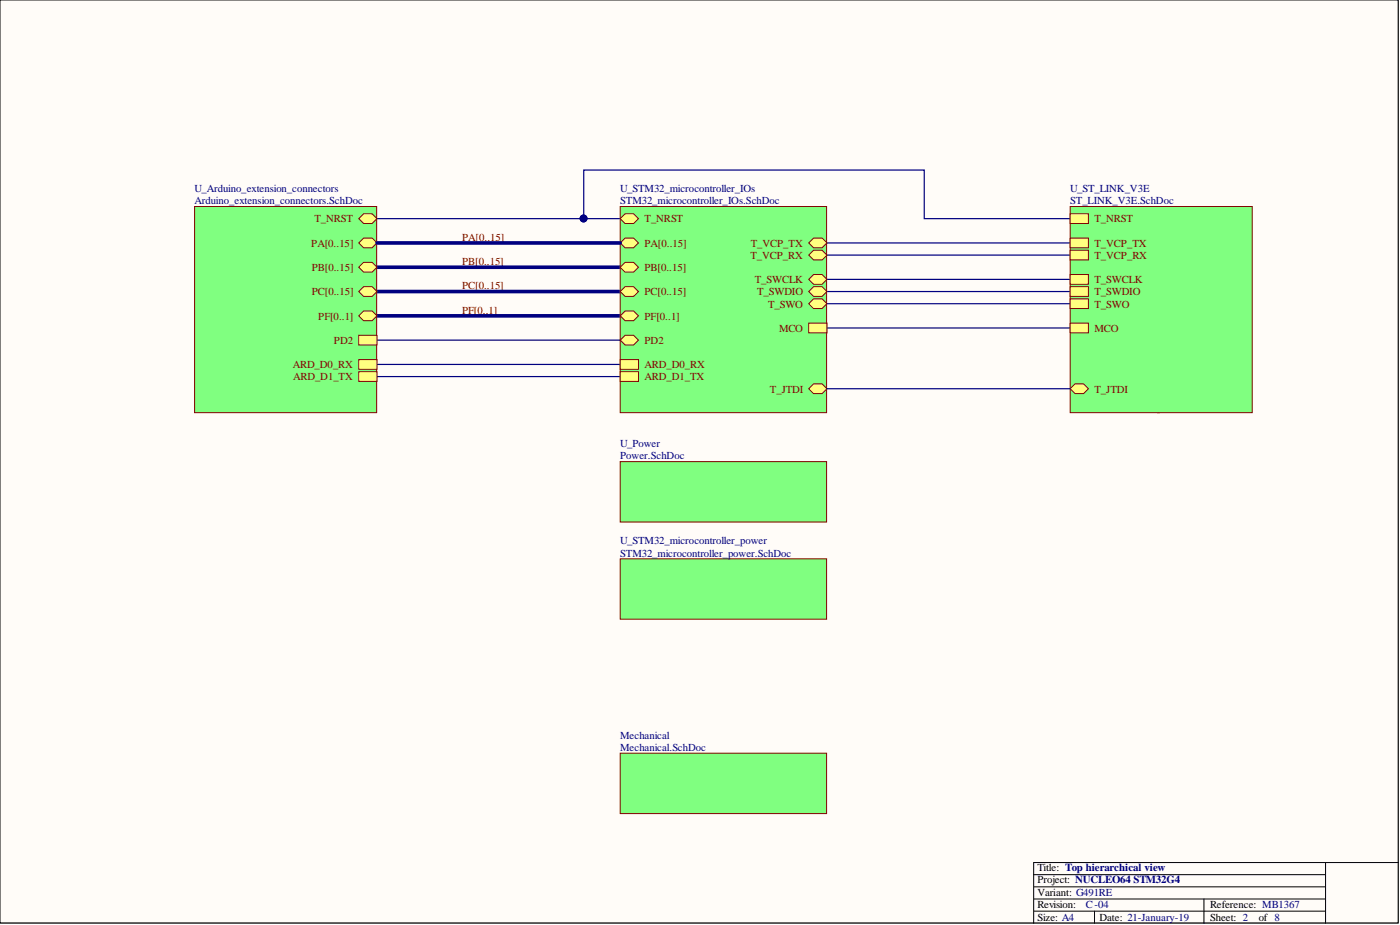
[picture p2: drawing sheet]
<svg xmlns="http://www.w3.org/2000/svg" width="292mm" height="193mm" viewBox="0 0 292 193" stroke-linecap="round" stroke-linejoin="round" font-family="sans-serif">
<defs><g id="words">
<g font-size="2.2" fill="#000080">
<text x="40.6" y="40.1">U_Arduino_extension_connectors</text>
<text x="129.4" y="40.1">U_STM32_microcontroller_IOs</text>
<text x="223.3" y="40.1">U_ST_LINK_V3E</text>
<text x="40.6" y="42.6">Arduino_extension_connectors.SchDoc</text>
<text x="129.4" y="42.6">STM32_microcontroller_IOs.SchDoc</text>
<text x="223.3" y="42.6">ST_LINK_V3E.SchDoc</text>
<text x="129.4" y="93.3">U_Power</text>
<text x="129.4" y="95.8">Power.SchDoc</text>
<text x="129.4" y="113.6">U_STM32_microcontroller_power</text>
<text x="129.4" y="116.1">STM32_microcontroller_power.SchDoc</text>
<text x="129.4" y="154.1">Mechanical</text>
<text x="129.4" y="156.7">Mechanical.SchDoc</text>
<text x="226.6" y="189.4">C-04</text>
</g>
<g font-size="2.2" fill="#800000">
<text x="65.6" y="46.4">T_NRST</text>
<text x="134.5" y="46.4">T_NRST</text>
<text x="228.4" y="46.4">T_NRST</text>
<text x="65" y="51.5">PA[0..15]</text>
<text x="96.4" y="50.2">PA[0..15]</text>
<text x="134.5" y="51.5">PA[0..15]</text>
<text x="156.6" y="51.5">T_VCP_TX</text>
<text x="228.4" y="51.5">T_VCP_TX</text>
<text x="65.1" y="56.5">PB[0..15]</text>
<text x="96.4" y="55.3">PB[0..15]</text>
<text x="134.5" y="56.5">PB[0..15]</text>
<text x="156.6" y="54">T_VCP_RX</text>
<text x="157.5" y="59.1">T_SWCLK</text>
<text x="228.4" y="59.1">T_SWCLK</text>
<text x="228.4" y="54">T_VCP_RX</text>
<text x="65.1" y="61.6">PC[0..15]</text>
<text x="96.4" y="60.3">PC[0..15]</text>
<text x="96.4" y="65.4">PF[0..1]</text>
<text x="134.5" y="61.6">PC[0..15]</text>
<text x="158" y="61.6">T_SWDIO</text>
<text x="160.3" y="64.2">T_SWO</text>
<text x="228.4" y="64.2">T_SWO</text>
<text x="228.4" y="61.6">T_SWDIO</text>
<text x="66.4" y="66.7">PF[0..1]</text>
<text x="69.7" y="71.8">PD2</text>
<text x="134.5" y="66.7">PF[0..1]</text>
<text x="134.5" y="71.8">PD2</text>
<text x="162.5" y="69.2">MCO</text>
<text x="228.4" y="69.2">MCO</text>
<text x="61.1" y="76.8">ARD_D0_RX</text>
<text x="134.5" y="76.8">ARD_D0_RX</text>
<text x="61.1" y="79.4">ARD_D1_TX</text>
<text x="134.5" y="79.4">ARD_D1_TX</text>
<text x="160.6" y="81.9">T_JTDI</text>
<text x="228.4" y="81.9">T_JTDI</text>
</g>
<text font-size="2.2" fill="#ee0e22" x="233.4" y="85.7">Cuttable part on PCB</text>
<g font-size="2.2">
<text x="216.4" y="181.8">Title: Top hierarchical view</text>
<text x="216.4" y="184.3">Project: NUCLEO64 STM32G4</text>
<text x="216.4" y="189.4">Revision:</text>
<text x="216.4" y="186.8">Variant: G491RE</text>
<text x="252.5" y="189.4">Reference: MB1367</text>
<text x="216.4" y="192.1">Size: A4</text>
<text x="229.4" y="192.1">Date: 21-January-19</text>
<text x="252.5" y="192.1">Sheet: 2</text>
<text x="262.6" y="192.1">of 8</text>
</g>
</g></defs>
<path d="M0 0h291.7v192.5h-291.7z" fill="#fffcf8" stroke="#000" stroke-width=".21"/>
<path d="M276.6 179.9v12.7M291.8 179.9h-76.1v12.7M215.7 182.5h60.9M215.7 185h60.9M215.7 190.1h60.9M215.7 187.5h60.9M228.4 190.1v2.5M251.2 187.5v5.1" fill="none" stroke="#000" stroke-width=".21"/>
<path d="M78.7 45.6h50.7M121.8 45.6v-10.1h71v10.1h30.5M172.5 50.7h50.8M172.5 53.2h50.8M172.5 58.3h50.8M78.7 71h50.7M78.7 76h50.7M78.7 78.6h50.7M172.5 60.8h50.8M172.5 63.4h50.8M172.5 68.4h50.8" fill="none" stroke="#000080" stroke-width=".25"/>
<path d="M78.7 55.8h50.7M78.7 65.9h50.7M78.7 60.8h50.7" fill="none" stroke="#000080" stroke-width=".76"/>
<circle cx="121.8" cy="45.6" r=".72" fill="#000080" stroke="#000080" stroke-width=".21"/>
<path d="M40.6 43.1h38v43h-38z" fill="#80ff80" stroke="#800000" stroke-width=".21"/>
<path d="M74.9 50.7l1-1h1.7l1.1 1-1.1 1h-1.7z" fill-rule="evenodd" fill="#ffff80"/>
<path d="M74.9 50.7l1-1h1.7l1.1 1-1.1 1h-1.7z" fill="none" stroke="#800000" stroke-width=".21"/>
<path d="M74.9 55.8l1-1.1h1.7l1.1 1.1-1.1 1h-1.7z" fill-rule="evenodd" fill="#ffff80"/>
<path d="M74.9 55.8l1-1.1h1.7l1.1 1.1-1.1 1h-1.7z" fill="none" stroke="#800000" stroke-width=".21"/>
<path d="M74.9 60.8l1-1h1.7l1.1 1-1.1 1h-1.7z" fill-rule="evenodd" fill="#ffff80"/>
<path d="M74.9 60.8l1-1h1.7l1.1 1-1.1 1h-1.7z" fill="none" stroke="#800000" stroke-width=".21"/>
<path d="M74.9 69.9h3.8v2.1h-3.8z" fill-rule="evenodd" fill="#ffff80"/>
<path d="M74.9 69.9h3.8v2.1h-3.8z" fill="none" stroke="#800000" stroke-width=".21"/>
<path d="M74.9 65.9l1-1h1.7l1.1 1-1.1 1h-1.7z" fill-rule="evenodd" fill="#ffff80"/>
<path d="M74.9 65.9l1-1h1.7l1.1 1-1.1 1h-1.7z" fill="none" stroke="#800000" stroke-width=".21"/>
<path d="M74.9 75h3.8v2h-3.8z" fill-rule="evenodd" fill="#ffff80"/>
<path d="M74.9 75h3.8v2h-3.8z" fill="none" stroke="#800000" stroke-width=".21"/>
<path d="M74.9 77.5h3.8v2.1h-3.8z" fill-rule="evenodd" fill="#ffff80"/>
<path d="M74.9 77.5h3.8v2.1h-3.8z" fill="none" stroke="#800000" stroke-width=".21"/>
<path d="M74.9 45.6l1-1h1.7l1.1 1-1.1 1h-1.7z" fill-rule="evenodd" fill="#ffff80"/>
<path d="M74.9 45.6l1-1h1.7l1.1 1-1.1 1h-1.7z" fill="none" stroke="#800000" stroke-width=".21"/>
<g fill="#80ff80" stroke="#800000" stroke-width=".21">
<path d="M129.4 96.3h43.1v12.6h-43.1z"/>
<path d="M129.4 43.1h43.1v43h-43.1z"/>
</g>
<path d="M129.4 50.7l1-1h1.8l1 1-1 1h-1.8z" fill-rule="evenodd" fill="#ffff80"/>
<path d="M129.4 50.7l1-1h1.8l1 1-1 1h-1.8z" fill="none" stroke="#800000" stroke-width=".21"/>
<path d="M129.4 55.8l1-1.1h1.8l1 1.1-1 1h-1.8z" fill-rule="evenodd" fill="#ffff80"/>
<path d="M129.4 55.8l1-1.1h1.8l1 1.1-1 1h-1.8z" fill="none" stroke="#800000" stroke-width=".21"/>
<path d="M129.4 60.8l1-1h1.8l1 1-1 1h-1.8z" fill-rule="evenodd" fill="#ffff80"/>
<path d="M129.4 60.8l1-1h1.8l1 1-1 1h-1.8z" fill="none" stroke="#800000" stroke-width=".21"/>
<path d="M129.4 65.9l1-1h1.8l1 1-1 1h-1.8z" fill-rule="evenodd" fill="#ffff80"/>
<path d="M129.4 65.9l1-1h1.8l1 1-1 1h-1.8z" fill="none" stroke="#800000" stroke-width=".21"/>
<path d="M129.4 75h3.8v2h-3.8z" fill-rule="evenodd" fill="#ffff80"/>
<path d="M129.4 75h3.8v2h-3.8z" fill="none" stroke="#800000" stroke-width=".21"/>
<path d="M129.4 77.5h3.8v2.1h-3.8z" fill-rule="evenodd" fill="#ffff80"/>
<path d="M129.4 77.5h3.8v2.1h-3.8z" fill="none" stroke="#800000" stroke-width=".21"/>
<path d="M168.7 67.4h3.8v2h-3.8z" fill-rule="evenodd" fill="#ffff80"/>
<path d="M168.7 67.4h3.8v2h-3.8z" fill="none" stroke="#800000" stroke-width=".21"/>
<path d="M129.4 71l1-1.1h1.8l1 1.1-1 1h-1.8z" fill-rule="evenodd" fill="#ffff80"/>
<path d="M129.4 71l1-1.1h1.8l1 1.1-1 1h-1.8z" fill="none" stroke="#800000" stroke-width=".21"/>
<path d="M129.4 45.6l1-1h1.8l1 1-1 1h-1.8z" fill-rule="evenodd" fill="#ffff80"/>
<path d="M129.4 45.6l1-1h1.8l1 1-1 1h-1.8z" fill="none" stroke="#800000" stroke-width=".21"/>
<path d="M168.7 50.7l1-1h1.8l1 1-1 1h-1.8z" fill-rule="evenodd" fill="#ffff80"/>
<path d="M168.7 50.7l1-1h1.8l1 1-1 1h-1.8z" fill="none" stroke="#800000" stroke-width=".21"/>
<path d="M168.7 53.2l1-1h1.8l1 1-1 1h-1.8z" fill-rule="evenodd" fill="#ffff80"/>
<path d="M168.7 53.2l1-1h1.8l1 1-1 1h-1.8z" fill="none" stroke="#800000" stroke-width=".21"/>
<path d="M168.7 58.3l1-1h1.8l1 1-1 1h-1.8z" fill-rule="evenodd" fill="#ffff80"/>
<path d="M168.7 58.3l1-1h1.8l1 1-1 1h-1.8z" fill="none" stroke="#800000" stroke-width=".21"/>
<path d="M168.7 63.4l1-1.1h1.8l1 1.1-1 1h-1.8z" fill-rule="evenodd" fill="#ffff80"/>
<path d="M168.7 63.4l1-1.1h1.8l1 1.1-1 1h-1.8z" fill="none" stroke="#800000" stroke-width=".21"/>
<path d="M168.7 60.8l1-1h1.8l1 1-1 1h-1.8z" fill-rule="evenodd" fill="#ffff80"/>
<path d="M168.7 60.8l1-1h1.8l1 1-1 1h-1.8z" fill="none" stroke="#800000" stroke-width=".21"/>
<path d="M168.7 81.1l1-1h1.8l1 1-1 1h-1.8z" fill-rule="evenodd" fill="#ffff80"/>
<path d="M168.7 81.1l1-1h1.8l1 1-1 1h-1.8z" fill="none" stroke="#800000" stroke-width=".21"/>
<path d="M129.4 116.6h43.1v12.6h-43.1z" fill="#80ff80" stroke="#800000" stroke-width=".21"/>
<path d="M78.7 50.7h50.7" fill="none" stroke="#000080" stroke-width=".76"/>
<path d="M223.3 43.1h38v43h-38z" fill="#80ff80" stroke="#800000" stroke-width=".21"/>
<path d="M223.3 57.3h3.8v2h-3.8z" fill-rule="evenodd" fill="#ffff80"/>
<path d="M223.3 57.3h3.8v2h-3.8z" fill="none" stroke="#800000" stroke-width=".21"/>
<path d="M223.3 62.3h3.8v2.1h-3.8z" fill-rule="evenodd" fill="#ffff80"/>
<path d="M223.3 62.3h3.8v2.1h-3.8z" fill="none" stroke="#800000" stroke-width=".21"/>
<path d="M223.3 44.6h3.8v2h-3.8z" fill-rule="evenodd" fill="#ffff80"/>
<path d="M223.3 44.6h3.8v2h-3.8z" fill="none" stroke="#800000" stroke-width=".21"/>
<path d="M223.3 67.4h3.8v2h-3.8z" fill-rule="evenodd" fill="#ffff80"/>
<path d="M223.3 67.4h3.8v2h-3.8z" fill="none" stroke="#800000" stroke-width=".21"/>
<path d="M223.3 59.8h3.8v2h-3.8z" fill-rule="evenodd" fill="#ffff80"/>
<path d="M223.3 59.8h3.8v2h-3.8z" fill="none" stroke="#800000" stroke-width=".21"/>
<path d="M223.3 49.7h3.8v2h-3.8z" fill-rule="evenodd" fill="#ffff80"/>
<path d="M223.3 49.7h3.8v2h-3.8z" fill="none" stroke="#800000" stroke-width=".21"/>
<path d="M223.3 52.2h3.8v2h-3.8z" fill-rule="evenodd" fill="#ffff80"/>
<path d="M223.3 52.2h3.8v2h-3.8z" fill="none" stroke="#800000" stroke-width=".21"/>
<path d="M223.3 81.1l1-1h1.8l1 1-1 1h-1.8z" fill-rule="evenodd" fill="#ffff80"/>
<path d="M223.3 81.1l1-1h1.8l1 1-1 1h-1.8z" fill="none" stroke="#800000" stroke-width=".21"/>
<path d="M172.5 81.1h50.8" fill="none" stroke="#000080" stroke-width=".25"/>
<path d="M129.4 157.1h43.1v12.6h-43.1z" fill="#80ff80" stroke="#800000" stroke-width=".21"/>
<use href="#words"/>
</svg>
